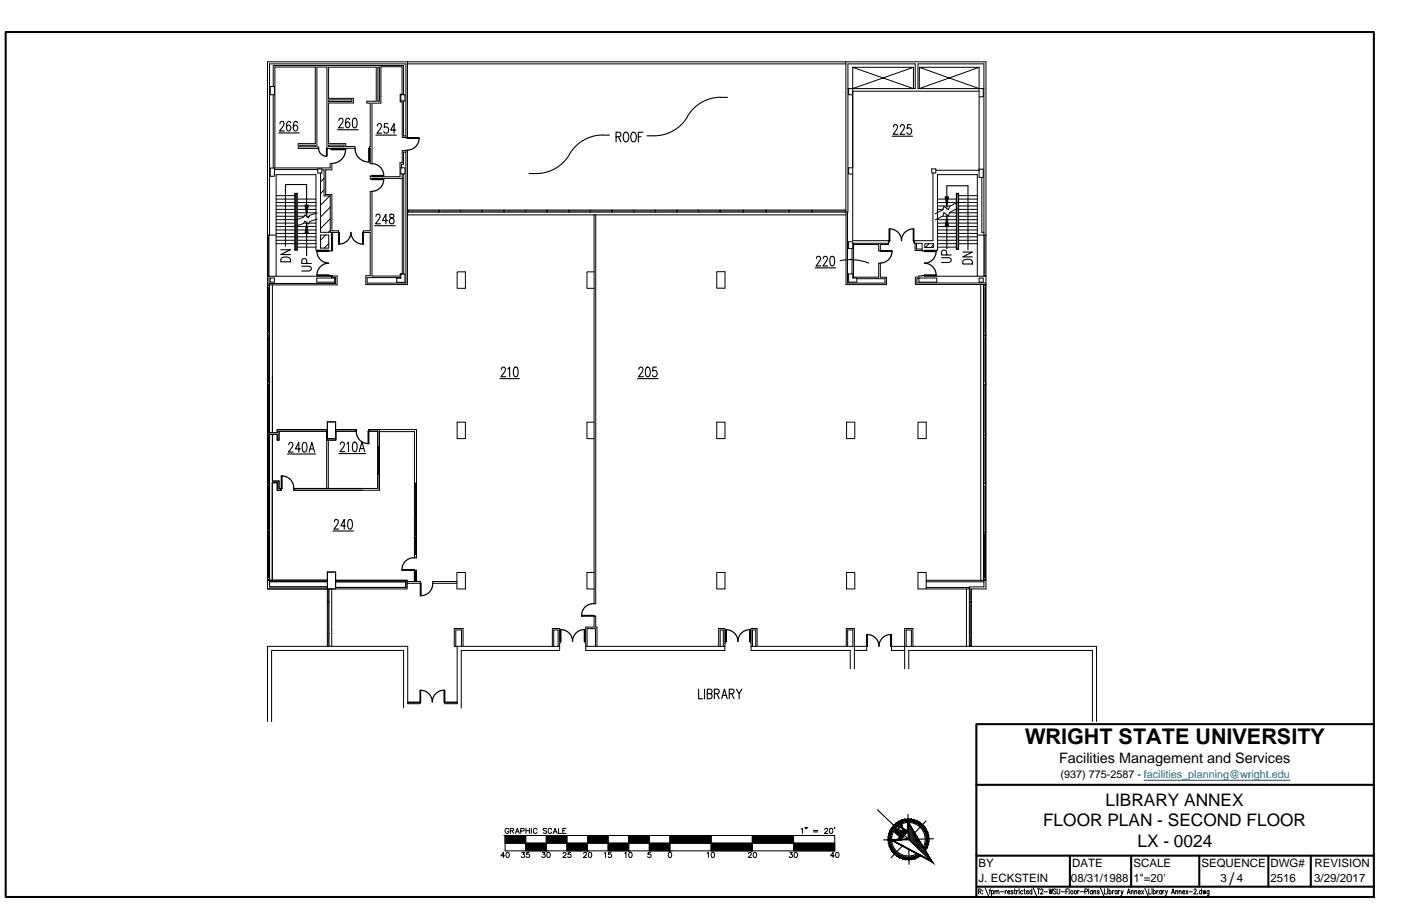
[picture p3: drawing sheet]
<svg xmlns="http://www.w3.org/2000/svg" width="432mm" height="279mm" viewBox="0 0 432 279" stroke-linecap="round" stroke-linejoin="round" font-family="sans-serif">
<defs><g id="words">
<text font-size="6.7" x="315.9" y="229.5">WRIGHT STATE UNIVERSITY</text>
<g font-size="5.3">
<text x="340.7" y="248.4">LIBRARY ANNEX</text>
<text x="321.5" y="254.9">FLOOR PLAN - SECOND FLOOR</text>
<text x="350.6" y="261.2">LX - 0024</text>
<text x="378.9" y="272.8">/</text>
</g>
<text font-size="4.4" x="326.4" y="235.4">Facilities Management and Services</text>
<g font-size="3.5">
<text x="301.6" y="267.4">BY</text>
<text x="330.4" y="267.4">DATE</text>
<text x="349.3" y="267.4">SCALE</text>
<text x="370.3" y="267.4">SEQUENCE</text>
<text x="391.6" y="267.4">DWG#</text>
<text x="405.2" y="267.4">REVISION</text>
<text x="301.6" y="272.1">J. ECKSTEIN</text>
<text x="330.1" y="272.1">08/31/1988</text>
<text x="349.3" y="272.1">1&quot;=20'</text>
<text x="376.2" y="272.1">3</text>
<text x="381.2" y="272.1">4</text>
<text x="391.6" y="272.1">2516</text>
<text x="405.1" y="272.1">3/29/2017</text>
</g>
<text font-size="3.3" x="326.9" y="240">(937) 775-2587 - facilities_planning@wright.edu</text>
</g></defs>
<!-- layer: A-EXISTING -->
<g fill="none" stroke="#000" stroke-width=".31">
<path d="M125.6 19.1v23.4h-.5v-22.8h-42v52.8M125.6 19.7h135.1M260.7 19.1v46.3M83.3 26.7h1.3v2.5h-1.3zM84.2 26.7v-6.5h40.2v9M84.2 29.2v22.6M101.3 30.8h7.1v.5h-7.1zM116.5 20.7h.4v10.5h-.4zM123.5 29.2h1.3v1.9h-1.3zM124.4 31.1v10.8h.7M261.3 27.3h1.5M261.5 27.3v1.9h1.3"/>
<path d="M262.8 20.8v53.4h11.2v.7h-.2M262.8 27.3h19.3v-7.6h-20.8v45.7h-135.7M262.8 28.1h39M281.5 20.8v6.5l-18.7-6.5h18.7l-18.7 6.5M283.4 20.8v6.5l18.4-6.5h-18.4l18.4 6.5M301.8 20.8v33.9h1.2v-2.5h-1.2M303 27.3v2.6h-1.2M303.2 27.3h-20.3v-7.6h20.3v65.5M83.3 51.8h1.3v2.6h-1.3zM84.6 52.3h13.3M90.9 59.6h.7v17.5h-.7zM91 59.8h.5v17.2h-.5z"/>
<path d="M92.4 44.8h4.8v.5h-4.8zM97.9 52.1h1.3v1.3h-1.3zM98.8 53.4v18.2h3.4v5.8M99.2 52.4h.7v8h1.9v11.2M101.3 44.8h4.8v.4h-4.8zM123.5 51.7h1.3v2h-1.3zM124 53.7v30.7h-.7v.7h-8.6v-26.1h-.6v12.2h-2.1v.5h2.1v13.3h-1.4v2.8h12.9v-41.5h-.5v41h-11.9v-1.7h10.3M124.4 53.7v30.8M125.1 42.4h-1.1v-11h-.7v-2.3h.6v-8.5h-6.5v11.2h-2.7v18.7h-.6v-4.8h-.2v-.5h.2v-13.4h-1.1v-.6h3v-10.5h-14.7v9.6h7.6v1.5h-7.6v12.5h5.3v.9h2.8v.5h-7.1v.2l-1.5-.1v-25.1h-3.1v24.6h.5v.5h-6.3v-1.5h5.3v-23.6h-12.5v31.1h17v-1.4h.6v2h-1.9v7.6h1.9v11.2h2.1v.5h-1.9v5.7h-1.2v-.3h-3.9v-23.2h-12.3v31.3M125.1 46.5h-1.1v3.7h-.7v4.3h-8.6v-.2h-.6v.9h.6v-.2h9.3M125.1 46.9h-.7v3.7h-.6v1.1M262.8 51.7h-1.3v2h1.3"/>
<path d="M287.2 52.1h1.2v1.3h-1.2zM287.5 53.4v20.8h-5.8v.7h.2M288.4 52.5h13.4M294.7 59.6h.8v17.3h-.8zM294.9 59.8h.4v16.9h-.4zM302.6 54.7v16.9h.6M82.4 72.7h.5M82.4 72.5h2.7M82.7 73v11.6M82.9 72.5v15.4M85.1 70.9h5.8M85.1 72h5.8"/>
<path d="M85.1 73h5.8M85.1 74.1h5.8M85.1 75.2h5.8M85.1 67.7h5.8M85.1 66.7h5.8M85.1 65.6h5.8M85.1 64.6h5.8M85.1 63.5h5.8M85.1 62.5h5.8M85.1 61.4h5.8M85.1 60.3h5.8M85.1 68.8h5.8"/>
<path d="M85.1 69.9h5.8M91.6 70.9h5.8M91.6 72h5.8M91.6 73h5.8M91.6 74.1h5.8M91.6 75.2h5.8M91.6 76.2h5.8M91.6 66.7h2.2M91.6 65.6h5.8M91.6 64.6h5.8M91.6 63.5h5.8M91.6 62.5h5.8"/>
<path d="M91.6 61.4h5.8M91.6 69.9h5.8M93.7 68.8h1M94.5 66.7h.8M95.2 68.8h2.2M97.8 67.6l-2.3 .7-.4 .8-1.1-.9-.5 .7-2.2 .8M97.8 65.7l-2.3 .7-.4 .8-1.1-.9-.5 .7-2.2 .8M98.8 72.5h2.5v4h-2.5zM125.6 66.3h135.1M125.6 64.8h135.1M125.9 64.8v.6M126.2 65.1h8.6"/>
<path d="M135.1 64.8v.6M135.4 64.8v.6M135.8 65.1h5.7M141.8 64.8v.6M142.1 64.8v.6M142.4 65.1h5.7M148.5 64.8v.6M148.8 64.8v.6M149.1 65.1h5.7M155.1 64.8v.6M155.4 64.8v.6M155.8 65.1h5.7"/>
<path d="M161.8 64.8v.6M162.1 64.8v.6M162.4 65.1h5.7M168.5 64.8v.6M168.8 64.8v.6M169.1 65.1h5.7M175.1 64.8v.6M175.4 64.8v.6M175.7 65.1h5.7M181.8 64.8v.6M182.1 64.8v.6M182.4 65.1h5.7"/>
<path d="M183.1 66.3v119.9h.5v-119.9M188.5 64.8v.6M188.8 64.8v.6M189.1 65.1h5.6M195.1 64.8v.6M195.4 64.8v.6M195.7 65.1h5.7M201.8 64.8v.6M202.1 64.8v.6M202.5 65.1h5.6M208.5 64.8v.6M208.8 64.8v.6"/>
<path d="M209.1 65.1h5.7M215.2 64.8v.6M215.4 64.8v.6M215.8 65.1h5.7M221.8 64.8v.6M222.1 64.8v.6M222.4 65.1h6.1M228.9 64.8v.6M229.2 64.8v.6M229.5 65.1h6.1M236 64.8v.6M236.3 64.8v.6"/>
<path d="M236.6 65.1h6.1M243.1 64.8v.6M243.4 64.8v.6M243.7 65.1h6.2M250.2 64.8v.6M250.5 64.8v.6M250.8 65.1h9.2M260.4 64.8v.6M260.7 65.4v22.4h12.5v-2.3h-1.9v-4.3h-.5v4.3h-7.7v-10.1h7.7v2h.5v-2h2.5v-1.2M261.2 65.4v21.9h11.6v-1.3h-8.7M261.5 74.6h1.3v2.1h-1.3zM262.6 76.7v7.8"/>
<path d="M262.8 75h11M281.9 74.2v.8M281.9 75h2.3v2.4h.7v-.2h4v-23.3h12.3v31.3M282 75v2.3h2.2M282.5 75v1.8h1.7M285 75.2h2.7v1.1h-2.7zM288.9 70.9h5.8M288.9 72h5.8M288.9 73h5.8M288.9 74.1h5.8M288.9 75.2h5.8M288.9 76.2h5.8"/>
<path d="M288.9 67.7h5.8M288.9 64.6h1.7M288.9 63.5h4M288.9 62.5h5.8M288.9 61.4h5.8M288.9 68.8h5.8M288.9 69.9h5.8M290.5 66.7h4.2M292.2 64.6h.2M292.6 65.6h2.1M295 64.3l-2.3 1.2-.4 1.1-1.4-1.1-.3 1.1-2.4 1.2M295 62.4l-2.3 1.2-.4 1.1-1.4-1.1-.3 1.1-2.4 1.2"/>
<path d="M295.5 70.9h5.7M295.5 72h5.7M295.5 73h5.7M295.5 74.1h5.7M295.5 75.2h5.7M295.5 67.7h5.7M295.5 66.7h5.7M295.5 65.6h5.7M295.5 64.6h5.7M295.5 63.5h5.7M295.5 62.5h5.7M295.5 61.4h5.7"/>
<path d="M295.5 60.3h5.7M295.5 68.8h5.7M295.5 69.9h5.7M301.2 72.5h2.7M303.2 72.7h.7M303.5 73.2v11.4M303.9 72.5v109.1h-18.4M303.9 72.5v-53.4h-221.5v162.5h43v-2.6h-22M82.4 85.2h20.1v-.2h-1.2v.2M82.4 88.1h.7M82.4 85.1h.5M82.8 88.5v14.1"/>
<path d="M83.1 87.9v93.1M83.3 85.7h1.3v1.3h-1.3zM84 87.9v45.5M97.6 85.7h5.5v1.3h-5.5zM102.2 85.5h1.2v1.9h-20.5M102.2 85.2v.5M102.5 85.1h1.4v2.8h-21.5M123.5 84.5h1.3v2.6h-2.5v-1.3h1.2zM140.9 83.8h2.5v5.1h-2.5zM183.1 83.8h-2.2v5.1h2.2M220.9 83.8h2.5v5.1h-2.5zM261.5 84.5h1.3v1.2h1.3v1.3h-2.6z"/>
<path d="M283.2 85.9h-.6v1.4h21.3M283.2 85.7h5.5v1.3h-5.5zM301.8 85.7h1.2v1.3h-1.2zM302.3 87.7v91.3M303.1 87.7v91.3M303.2 88.1h.7M303.2 85h.7M303.5 88.5v14.1M303.8 87.7v91.3M303.9 85.2h-19v-.2h-.7l-1 .1v.3h-1.1v2.3h21.8M82.4 118.5h.7M82.4 118.8h.7"/>
<path d="M82.4 103.4h.7M82.4 103.1h.7M82.8 103.8v14.2M82.8 119.2v14.3M303.2 118.5h.7M303.2 118.8h.7M303.2 103.4h.7M303.2 103.1h.7M303.5 103.8v14.1M303.5 119.1v14.3M82.4 134.2h.7M82.4 133.9h.7"/>
<path d="M82.8 134.6v13.9M83.1 134h2.3M84 134v14.4h2v2.2M86 133v2.7h-.6v-1.7M86 133h14.7M100.7 133v2.7h2.8v-2.7M100.7 133v17.6M100.9 130.1v5.2h2.5v-5.1M100.9 130.1h2.5v5.2h-2.5zM100.9 132.5h-15.5v.9h-2.3M101.2 135.7v14.9M103.4 132.5h6.5v.5h-6.4"/>
<path d="M103.5 133v2.7h-2.8M109.7 132.5v.5M113.9 132.5v.5M116.4 138h.5M116.4 137.8h.5M116.7 138v8M116.9 132.5v18.7h-26.4v-.6h25.9v-17.6h-2.7v-.5h14.7v39.6h-.7v-39h-10.8M140.9 130.2h2.5v5.1h-2.5zM183.1 130.2h-2.2v5.1h2.2M220.9 130.2h2.5v5.1h-2.5zM260.9 130.2h2.6v5.1h-2.6zM282.9 130.2h2.6v5.1h-2.6z"/>
<path d="M303.2 134.2h.7M303.2 133.9h.7M303.5 134.7v13.7M82.4 149.2h.7M82.4 148.9h.7M82.8 149.6v13.8M85.4 151.2h1.3M85.4 151.2v-2.3h-1.5v30M86 150.6h.7v.6h-1.3M86 150.6h.7M86.5 150.6v.6M90.7 150.6v.6"/>
<path d="M116.4 146h.5M116.4 146.2h.5M127.7 159.8h.7M127.7 154.7h.7M127.7 154.3h.7M127.7 149h.7M128.1 149.2v5.1M128.1 154.7v5.1M128.4 149.2h-.7h.7M303.2 149.2h.7M303.2 148.9h.7M303.5 149.7v13.7"/>
<path d="M82.4 178.7h.7M82.4 163.8h.7M82.4 164.1h.7M82.5 178.9h18.4M82.8 164.5v13.7M83.1 179h-.7h.7v2M83.1 179.4h17.8M103.4 176.4v5.2h-2.5M103.4 176.4h-2.5v22.9M103.4 179.4h21.6v1.8h-21.6M103.4 176.4v5.2M125.4 179.3h4.2v.6h-4.2"/>
<path d="M127.7 179.3v-3.4h.7v3.4M127.7 176.1h.7M127.7 171.8h.7M127.7 171h.7M127.7 170.8h.7M127.7 165.7h.7M127.7 165.3h.7M127.7 160.2h.7M128.1 160.2v5.1M128.1 165.7v5.1M140.8 176.5h2.6v5.1h-2.6zM140.8 179.3h-7.4v.6h7.4"/>
<path d="M183.1 176.5h-2.2v5.1h2.2M220.9 176.5h2.5v5.1h-2.5zM260.9 176.5h2.6v5.1h-2.6zM282.9 176.5h2.6v5.1h-2.6zM285.5 179.4h17.7M285.5 179h18.4M303.1 178.7h.7M303.2 179v2h-4.4M303.2 163.8h.7M303.2 164.1h.7M303.4 164.6v13.7M83.1 181h17.8"/>
<path d="M100.9 199h.5M100.9 195.5h.5M100.9 195.2h.5M100.9 185.5h.5M100.9 185.8h.5M100.9 181.9h.5M101.1 182.2v3.1M101.1 186.1v8.6M101.1 195.8v2.8M101.4 181.6v17.7M102.2 181.6v17.7M140.5 199.3v-5h1.8v5"/>
<path d="M140.9 199.3v17.7h-3.8v-.3h3.8M142.7 199.3v-5.5h-2.7v5.5h32.5M170.2 199.3v-5.5h2.3v4h.2v.5h-.2v2.3h-30.3v17.8M170.7 199.3v-5h1.3v5M180.5 199.3h42.9M180.9 199.3v-5.4h2.6v5.4M184 199.3v-5.9h-.4v-3.4h-.5v3.4h-2.6v4.4h-.2v.5h.2v2.3h42.9v-2.3h.3v-.5h-.3v-4h-1.9v5.5M222 199.3v-5h.9v5M231.5 199.3h35.6v1.3h-3.8M231.9 199.3v-5h1v5M233.4 199.3v-5.5h-1.9v4h-.2v.5h.2v2.3h30.6v5.7M260.8 199.3v-5.5h2.5v12.5"/>
<path d="M261.3 199.3v-5h1.6v5M279.3 199.3v-5h1.6v5M281.4 199.3v-5.5h-2.6v12.5M285.5 181.2h13.3M297.9 181.6v17.7M298.8 199h.6M298.8 195.5h.6M298.8 185.5h.6M298.8 185.8h.6M298.8 181v18.3M298.8 195.2h.6M298.8 181.9h.6"/>
<path d="M299.1 182.2v2.9M299.1 186.2v8.7M299.1 195.8v2.9M299.4 181.6v17.7h38.6v23.2M299.4 199.3h-24.6v1.3h4M124.4 218.3v-17.7h-40.7v21.9M125.7 216.7h3.8v.3h-3.8zM125.7 216.7v-17.4h-43.3v23.2M125.7 216.5h3.8v.2M140.9 216.5h-3.8v.2M280.1 206.3v-5.7h56.6v21.9"/>
</g>
<!-- layer: A-DOOR -->
<g fill="none" stroke="#000" stroke-width=".38">
<path d="M98.2 45.8a2.43 2.43 0 0 0 2.4 2.4M100.6 45.8l.2 2.4zM102.3 45.9h4.2v.3h-4.2zM106.5 46.1a4.3 4.3 0 0 1-4.2 4.3M109.4 45.7a4.3 4.3 0 0 0 4.3 4.3M113.7 45.7h.2v4.3h-.2zM114.6 50.5a3.6 3.6 0 0 1 3.7 3.6M114.7 55.2h3.6v.2h-3.6zM114.7 54.1h3.6v.2h-3.6zM118.3 55.4a3.6 3.6 0 0 1-3.7 3.6M125.6 42.5h3.6v.2h-3.6zM129.2 42.7a3.6 3.6 0 0 1-3.6 3.6"/>
<path d="M97.7 77.5a3.7 3.7 0 0 0 3.6 3.7 3.6 3.6 0 0 0-3.6 3.6M97.7 77.4h3.6v.1h-3.6zM104.4 71.7h.1v3.6h-.1zM108.1 71.7a3.6 3.6 0 0 1-3.6 3.6M108.2 71.7a3.6 3.6 0 0 0 3.6 3.6M111.8 71.7h.2v3.6h-.2zM271.3 77.4h3.7v.1h-3.7zM274 70.6h.2v3.6h-.2zM274.2 70.6a3.6 3.6 0 0 1 3.6 3.6 3.6 3.6 0 0 1 3.7-3.6M274.9 77.5a3.6 3.6 0 0 1-3.6 3.6M281.5 70.6h.2v3.6h-.2zM284.9 77.4h3.7v.2h-3.7z"/>
<path d="M288.5 77.5a3.6 3.6 0 0 1-3.6 3.7 3.6 3.6 0 0 1 3.6 3.6M97.7 84.8h3.6v.2h-3.6zM284.9 84.8h3.7v.2h-3.7zM109.8 133a3.6 3.6 0 0 0 3.6 3.8M113.5 133h.2v3.8h-.2zM86.7 146.8h.2v3.8h-.2zM86.9 146.8a3.6 3.6 0 0 1 3.6 3.8M123.9 175.7h3.8v.2h-3.8zM123.9 175.7v.2M127.7 172a3.6 3.6 0 0 0-3.8 3.6M129.6 179.9h.2v3.8h-.2zM133.4 179.9a3.6 3.6 0 0 1-3.7 3.8"/>
<path d="M172.7 194.2h.2v3.6h-.2zM172.8 194.2a3.6 3.6 0 0 1 3.7 3.6 3.6 3.6 0 0 1 3.6-3.6M179.3 189.8v.2v-.2h3.8v.2h-3.8M180.1 194.2h.2v3.6h-.2zM183.1 186.2a3.6 3.6 0 0 0-3.8 3.6M223.7 194.2h.1v3.6h-.1zM223.8 194.2a3.6 3.6 0 0 1 3.6 3.6 3.6 3.6 0 0 1 3.6-3.6M231.1 194.2h.2v3.6h-.2zM267.1 195.7h.2v3.6h-.2zM274.5 195.7a3.6 3.6 0 0 0-3.6 3.6 3.6 3.6 0 0 0-3.6-3.6M274.5 195.7h.3v3.6h-.3zM129.5 212.9h.1v3.6h-.1z"/>
<path d="M136.9 212.9a3.6 3.6 0 0 0-3.7 3.6 3.6 3.6 0 0 0-3.6-3.6M136.9 212.9h.2v3.6h-.2z"/>
</g>
<!-- layer: A-NOTE -->
<g fill="none" stroke="#000" stroke-width=".34">
<path d="M222.2 30a12.1 12.1 0 0 0-10.9 6.9 12.5 12.5 0 0 1-11.9 5M222.2 30h2.1M175.5 47.6a12.4 12.4 0 0 1-12.4 5.9M185.8 41.6a11.9 11.9 0 0 0-10.3 6M185.8 41.7h2M189.9 42.2l1.2-.1 .3-.5-.3-.7-1.2-.1v2.9M190.6 42.2l.8 1.5M192.5 40.9l.2-.1a1.29 1.29 0 0 1 1.1 1.8l-.1 .4a.74 .74 0 0 1-.8 .8 .74 .74 0 0 1-.7-.8l-.1-1.1zM194.8 40.9l.2-.1a1.29 1.29 0 0 1 1.1 1.8l-.1 .4a.74 .74 0 0 1-.7 .8 .74 .74 0 0 1-.8-.8l-.1-1.1zM196.7 42.2h.9M198.1 40.8h-1.4v2.9M86.5 77h3l-3 1.5h3"/>
<path d="M86.7 79.7a1.91 1.91 0 0 1 2.8 .3v.7h-3zM94.5 63.3v-6.4h-6.5v19M94.5 71.8v7M290.2 79.5l2.5 .1a.68 .68 0 0 1 .5 .6 .68 .68 0 0 1-.5 .6l-2.5 .2M291.8 78.6v-.9a.84 .84 0 0 0-.8-.6 .84 .84 0 0 0-.8 .6v.9h3M291.8 61.2v-3.9h6.5v19.8M291.8 70.1v6.6M296.7 77.7h3l-3 1.5h3M93 82.1h2.1a.79 .79 0 0 1 .9 .8l-.9 .7h-2.1M94.5 81.3l-.1-1.3-.4-.2-.7 .1-.3 .4v1h3M296.9 80.4a1.93 1.93 0 0 1 2.8 .3v.7h-3zM215.3 212.5v3h1.3"/>
<path d="M217.1 212.5v3M218 213.9l1.3-.1 .2-.4-.2-.7-1.3-.2v3h.9a.82 .82 0 0 0 .6-.8 .82 .82 0 0 0-.6-.8M220.2 213.9h1l.5-.5a.64 .64 0 0 0-.5-.9h-1v3M221 213.9l.7 1.6M222.4 215.5l.9-3 .8 3M222.7 214.5h1.1M224.8 213.9l1.2-.1 .2-.4-.2-.7-1.2-.2v3M225.5 213.9l.7 1.6M227 212.5l.8 1.4 .9-1.4M227.8 213.9v1.6"/>
</g>
<!-- layer: HATCH -->
<path d="M99.9 58.6l-1.1 1.1M99.9 55l-1.1 1.1M100.3 72.5l-1.5 1.6M101.3 75.1l-1.4 1.4M101.6 60.4l-2.8 2.9M101.8 63.9l-3 3M101.8 67.5l-3 3M101.8 71l-.6 .6M286.4 75.2l-1.2 1.1M287.7 75.5l-.8 .8" fill="none" stroke="#000" stroke-width=".31"/>
<!-- layer: A-NOTE -->
<path d="M94.5 69l.5 3h-1zM94 63.3h1l-.5 3zM291.8 66.7l.5 3h-1zM291.3 60.7h1l-.5 3.1z" fill="#000" stroke="#000" stroke-width=".31"/>
<!-- layer: ROOM-NUMBER -->
<g fill="none" stroke="#000" stroke-width=".34">
<path d="M86.3 38.2l.1-.5a.68 .68 0 0 1 .9-.1 .68 .68 0 0 1 .1 1l-1.2 1.8h1.4M89.5 37.9v-.3l-.6-.2a2.02 2.02 0 0 0 0 3 .86 .86 0 0 0 .8-1 .86 .86 0 0 0-1.1-.7l-.3 .7M91.7 37.9l-.1-.3-.6-.2a2.02 2.02 0 0 0 0 3 .86 .86 0 0 0 .8-1 .86 .86 0 0 0-1.1-.7l-.3 .7M104.5 37.1l.4-.6 .6 .1 .2 .4-.3 1-1 1.4h1.4M107.8 36.9l-.2-.3-.5-.1a1.54 1.54 0 0 0-.6 1.9l.3 .9a.88 .88 0 0 0 1.1-.7 .88 .88 0 0 0-.7-1l-.4 .1-.3 .7M108.9 36.6l.5-.1a2.02 2.02 0 0 1 0 2.9h-.2a2.36 2.36 0 0 1-.3-2.8zM116.3 38.8l.1-.4a.68 .68 0 0 1 1-.1 .68 .68 0 0 1 0 1l-1.2 1.8h1.5M119.6 38.1h-1.1v1.2a.92 .92 0 0 1 1.3 .8 .92 .92 0 0 1-1.3 .9l-.2-.5M275.4 39.2l.1-.5a.68 .68 0 0 1 1-.1 .68 .68 0 0 1 0 1l-1.2 1.8h1.4M277.5 39.2l.1-.5a.68 .68 0 0 1 1-.1 .68 .68 0 0 1 .1 1l-1.3 1.8h1.5M280.8 38.5h-1.1l-.1 1.2a.95 .95 0 0 1 1.5 .6 .95 .95 0 0 1-1.1 1.1l-.5-.5M85.9 41h6.3"/>
<path d="M104 40h6.4M115.8 41.7h6.4M122 40.1h-1.6l1.1-2v3M274.9 42h6.4M115.5 69.6h6.3M115.9 66.7l.2-.5 .6-.1 .5 .8-1.4 2.1h1.4M119.5 68h-1.6l1-1.9v2.9M120.2 66.2v.8a1.16 1.16 0 0 1 1.1 .6 1.16 1.16 0 0 1 0 1.2 .85 .85 0 0 1-1.3-.3 .85 .85 0 0 1 .6-1.2l.4-.1a.58 .58 0 0 0 .4-.6 .58 .58 0 0 0-.4-.5zM251.6 79.7l.3-.5 .6-.1 .4 .8-1.4 2.1h1.5M253.8 79.7l.2-.5 .6-.1 .4 .8-1.4 2.1h1.5M256.1 79.2l.5-.1a1.38 1.38 0 0 1 .6 1.6l-.3 1.1-.5 .2a2.28 2.28 0 0 1-.3-2.8zM251.2 82.6h6.4"/>
<path d="M259 80.4a15.6 15.6 0 0 1 8.8 .7M154.1 116.8h5.9M154.5 113.9l.1-.4a.68 .68 0 0 1 1-.1 .68 .68 0 0 1 .1 1l-1.3 1.8h1.5M156.5 113.8l.6-.6v3M158.6 113.4l.5-.2a2.36 2.36 0 0 1 .3 2.8l-.6 .2a2.23 2.23 0 0 1-.2-2.8zM196.5 116.8h6.3M196.9 113.9l.1-.4a.68 .68 0 0 1 1-.1 .68 .68 0 0 1 .1 1l-1.3 1.8h1.5M199.2 113.4l.6-.2a2.02 2.02 0 0 1 0 3h-.2a1.38 1.38 0 0 1-.7-1.7zM202.3 113.2h-1l-.2 1.3a.89 .89 0 0 1 1.4 .7 .89 .89 0 0 1-1.4 .7v-.3M89 137.2l.1-.4a.68 .68 0 0 1 1-.2 .68 .68 0 0 1 .1 1l-1.3 1.8h1.5M92.6 138.4h-1.6l1.1-1.9v2.9M93.4 136.6l.6-.1a2.02 2.02 0 0 1 0 2.9h-.2a1.38 1.38 0 0 1-.7-1.7z"/>
<path d="M95.3 139.4l.8-2.9 .9 2.9M95.6 138.4h1M104.5 139.9h8.2M104.9 137l.1-.4a.68 .68 0 0 1 1-.1 .68 .68 0 0 1 .1 1l-1.3 1.8h1.5M106.9 136.9l.5-.6v3M108.9 136.5l.5-.2a2.02 2.02 0 0 1 0 3h-.2a1.38 1.38 0 0 1-.6-1.7zM110.7 139.3l.9-3 .8 3M111 138.3h1.1M88.6 140h8.7M102.6 163.8h6.3M103 160.9l.1-.4a.68 .68 0 0 1 1-.1 .68 .68 0 0 1 .1 .9l-1.3 1.9h1.5M106.6 162.2h-1.6l1.1-2v3"/>
<path d="M107.5 160.4l.5-.2a2.02 2.02 0 0 1 0 3h-.2a1.38 1.38 0 0 1-.6-1.7z"/>
</g>
<!-- layer: A-EXISTING -->
<path d="M127.7 176.1l.7 3.2v-3.2zM127.7 176.1l.7 3.2h-.7z" fill="#000" stroke="#000" stroke-width=".31"/>
<!-- layer: BORDER -->
<path d="M1.7 9.9h421.7v266.7h-421.7zM423.4 223.3h-122.5v53.3M300.9 242h122.5M300.9 263.9h122.5M301.1 273.4h122.3M329.7 263.9v9.5M348.6 263.9v9.5M369.6 263.9v9.5M390.9 263.9v9.5M404 263.9v9.5" fill="none" stroke="#000" stroke-width=".63"/>
<!-- layer: BORDER-NOTE -->
<g fill="none" stroke="#000" stroke-width=".31">
<path d="M301.6 274.9l.7-.1v-.6l-.7-.1v1.6M302 274.9l.4 .8M302.9 274.6h.1M302.9 275.6h.1M303.6 273.8l1 2.4M304.9 274.6h.4M305.3 274.1l-.2 .3v1.3M305.6 274.9l.1-.2a.44 .44 0 0 1 .6 .5 .44 .44 0 0 1-.7 .3M305.6 274.6v1.6M306.6 275l.3-.4 .3 .1 .1 1M306.6 274.6v1.1M307.3 275l.3-.4 .2 .1 .1 1"/>
<path d="M308.3 275h1.1M309.8 274.6v1.1M310.3 274.6l-.5 .5M310.6 275.1h.6l-.1-.4a.44 .44 0 0 0-.5 .5 .44 .44 0 0 0 .6 .3M312.2 274.9l-.2-.3-.4 .1v.3l.6 .5-.2 .2-.4-.2M312.6 274.6h.3M312.7 274.1v1.3l.3 .3M313.3 274.6v1.1M313.8 274.6l-.5 .5M314.1 274.2h.1M314.1 274.6v1.1M315.2 274.9l-.1-.2a.45 .45 0 0 0-.6 .5 .45 .45 0 0 0 .7 .3"/>
<path d="M315.6 274.6h.3M315.7 274.1v1.3l.3 .3M316.3 275.1h.7l-.1-.4a.44 .44 0 0 0-.6 .5 .44 .44 0 0 0 .7 .3M318 274.9l-.1-.2a.44 .44 0 0 0-.6 .5 .44 .44 0 0 0 .7 .3M318 274.1v1.6M318.4 273.8l1.1 2.4M319.7 274.1h.8M320.1 274.1v1.6M320.8 274.5v-.1a.36 .36 0 0 1 .5-.2 .36 .36 0 0 1 .1 .5l-.7 1h.8M321.8 275h1M323.3 274.1l.3 1.6 .3-1.6 .3 1.6 .3-1.6M325.5 274.3l-.3-.2-.5 .2 .1 .4 .5 .3a.42 .42 0 0 1 0 .7 .42 .42 0 0 1-.6-.2"/>
<path d="M325.8 274.1l.1 1.4 .3 .2 .2-.1 .2-.3v-1.2M327 275h1.1M328.5 274.9h.5M329.3 274.1h-.8v1.6M329.5 274.1v1.6M332.2 274.6v1.1M332.6 274.6l-.4 .5M332.9 275h1M334.4 275l.6-.1 .1-.7-.7-.1v1.6M335.5 274.1v1.6M336.7 274.9l-.1-.2a.44 .44 0 0 0-.6 .5 .44 .44 0 0 0 .7 .3M336.7 274.6v1.1"/>
<path d="M337.1 275l.3-.4 .3 .1v1M337.1 274.6v1.1M338.8 274.9l-.2-.3-.4 .1v.3l.6 .5-.2 .2-.4-.2M339.1 273.8l1.1 2.4M340.4 274.1v1.6h.7M341.3 274.2h.1M341.4 274.6v1.1M341.8 274.9l.1-.2a.44 .44 0 0 1 .6 .5 .44 .44 0 0 1-.7 .3M341.8 274.1v1.6M342.9 274.6v1.1M343.3 274.6l-.4 .5M344.3 274.9l-.1-.2a.44 .44 0 0 0-.6 .5 .44 .44 0 0 0 .7 .3"/>
<path d="M344.3 274.6v1.1M344.7 274.6v1.1M345.2 274.6l-.5 .5M345.5 274.6l.3 1.1 .4-1.1M345.8 275.7l-.4 .5M347.4 275.7l.5-1.6 .4 1.6M347.6 275.2h.6M348.7 275l.2-.4 .3 .1 .1 1M348.7 274.6v1.1M349.7 275l.3-.4 .3 .1 .1 1M349.7 274.6v1.1M350.8 275.1h.7l-.1-.4a.44 .44 0 0 0-.6 .5 .44 .44 0 0 0 .7 .3"/>
<path d="M351.8 274.6l.6 1.1M352.4 274.6l-.6 1.1M352.8 273.8l1 2.4M354 274.1v1.6h.7M355 274.2h.1M355.1 274.6v1.1M355.4 274.9l.2-.2a.45 .45 0 0 1 .6 .5 .45 .45 0 0 1-.8 .3M355.4 274.1v1.6M356.5 274.6v1.1M357 274.6l-.5 .5M357.9 274.9v-.2a.44 .44 0 0 0-.7 .5 .44 .44 0 0 0 .7 .3M357.9 274.6v1.1"/>
<path d="M358.4 274.6v1.1M358.8 274.6l-.4 .5M359.2 274.6l.3 1.1 .3-1.1M359.5 275.7l-.4 .5M361.1 275.7l.4-1.6 .5 1.6M361.2 275.2h.6M362.3 275l.3-.4 .3 .1v1M362.3 274.6v1.1M363.4 275l.3-.4 .3 .1v1M363.4 274.6v1.1M364.5 275.1h.6v-.4a.44 .44 0 0 0-.7 .5 .44 .44 0 0 0 .7 .3M365.5 274.6l.6 1.1"/>
<path d="M366.1 274.6l-.6 1.1M366.5 275h1M368 274.5a.36 .36 0 0 1 .5-.4 .36 .36 0 0 1 .1 .6l-.7 1h.8M369.1 275.6h.1M370.3 274.9l-.1-.2a.44 .44 0 0 0-.6 .5 .44 .44 0 0 0 .7 .3M370.3 274.1v1.6M370.7 274.6l.2 1.1 .3-1.1 .2 1.1 .2-1.1M372.6 274.6v1.5l-.5 .1M372.6 274.9l-.1-.2a.44 .44 0 0 0-.6 .5 .44 .44 0 0 0 .7 .3"/>
<circle cx="330.4" cy="275.1" r=".48"/>
<circle cx="331.5" cy="275.1" r=".49"/>
</g>
<path d="M352.6 240.6h45" fill="none" stroke="#007095" stroke-width=".34"/>
<!-- layer: NORTH -->
<g fill="#000" stroke="#000" stroke-width=".31">
<path d="M275.7 256.5l1.7-.4-.7 1.3zM277.5 254.5l-.4 .5zM277.6 258l-.1 .2zM277.6 254.8v.1zM277.7 258.1l-.1 .2zM277.7 254.3l-.3 .6zM279.8 256.2l-.3 .5z"/>
<path d="M277.5 254.4l-.4 .6zM277.5 254.4l-.4 .6z"/>
<path d="M277.6 254.4l-.4 .5zM277.6 254.4l-.4 .5z"/>
<path d="M277.6 254.3l-.4 .6zM277.6 254.3l-.4 .6z"/>
<path d="M277 254.9l.1 .2zM277.7 254.2l-.7 .7zM277.7 254.2l-.7 .7zM277.7 254.2l.1 .1zM277.7 254.3h.1z"/>
<path d="M277.7 254.3l-.4 .6zM277.7 254.3l-.4 .6z"/>
<path d="M277.7 254.3l-.4 .6zM277.7 254.3l-.4 .6zM277.7 254.3l-.4 .6zM277.7 254.3l-.4 .6z"/>
<path d="M277.7 254.3l-.4 .6zM277.7 254.3l-.4 .6zM277.7 254.3l-.4 .6zM277.7 254.3l-.4 .6z"/>
<path d="M277.6 254.6l-.2 .3zM277.6 254.6l-.2 .3zM277.6 254.6l-.2 .3zM277.6 254.6l-.2 .3z"/>
<path d="M277.6 254.6l-.2 .3zM277.6 254.6l-.2 .3zM277.6 254.5l-.2 .4zM277.6 254.5l-.2 .4z"/>
<path d="M277.8 254.3l-.4 .6zM277.7 254.3l-.3 .6zM277.7 254.3l-.3 .6z"/>
<path d="M276.1 255.9l-.4 .6 1.7-.4zM276.1 255.9l-.4 .6z"/>
<path d="M277.8 258.2l-.3 .5zM277.8 258.2l-.3 .5z"/>
<path d="M277.6 258.5l-.1 .2zM277.6 258.5l-.1 .2z"/>
<path d="M276.7 257.4l.8 .7zM276.7 257.2l.9 .8-.9-.6z"/>
<path d="M277.6 254.7l-.1 .2zM277.6 254.6l-.1 .3zM277.6 254.6l-.1 .3zM277.6 254.6l-.1 .3z"/>
<path d="M277.6 254.6l-.2 .3zM277.6 254.6l-.2 .3z"/>
<path d="M277.5 254.5l-.4 .5zM277 254.9l.4-.3z"/>
<path d="M277.9 258.1l-.4 .7zM277.9 258.1l-.4 .6z"/>
<path d="M277.8 258.2l-.3 .5zM277.8 258.2l-.3 .5z"/>
<path d="M277.6 254.7l-.1 .2zM277.6 254.7l-.1 .2zM277.6 254.7l-.1 .2zM277.6 254.7l-.1 .2z"/>
<path d="M275.6 256.4l1.9 1.7zM275.6 256.4l1.9 1.7zM275.6 256.4l.5-.5zM276.1 255.9l-.4 .5zM276.1 255.9l2.8 .4zM276.1 256l3 .4zM277.6 255l1.5 1.4zM277.6 255l1.5 1.4z"/>
<path d="M277.9 258.1l-.4 .7zM277.9 258.1l-.4 .7z"/>
<path d="M277.7 258.1l-.1 .1zM277.6 258v.2zM277.6 258v.2zM277.6 258v.2z"/>
<path d="M277.6 258v.2zM277.6 258l-.1 .2z"/>
<path d="M277.6 254.8l-.1 .1zM277.6 254.7l-.1 .2zM277.6 254.7l-.1 .2zM277.6 254.7l-.1 .2z"/>
<path d="M278 258.1l-.4 .7zM278 258.1l-.4 .7zM277.9 258.1l-.3 .7zM277.9 258.1l-.3 .7z"/>
<path d="M277.8 258.2l-.2 .3zM277.8 258.2l-.2 .3z"/>
<path d="M277.7 258.1l-.1 .2zM277.7 258.1l-.1 .1zM277.7 258.1l-.1 .1zM277.7 258.1l-.1 .1z"/>
<path d="M277.7 254.8l-.1 .1zM277.6 254.8v.1z"/>
<path d="M277.6 254.6l-.2 .3zM277.6 254.6l-.2 .3z"/>
<path d="M277.8 254.8l1.7 1.7zM277.7 254.9l1.8 1.7zM279.8 256.2l-.3 .4zM279.8 256.2l-.3 .4zM279.8 256.2l.1 .1z"/>
<path d="M277.8 258.2l-.2 .2zM277.8 258.2l-.2 .3z"/>
<path d="M277.8 258.2l-.2 .2zM277.8 258.2l-.2 .2zM277.8 258.2l-.2 .2zM277.8 258.2l-.2 .2z"/>
<path d="M277.8 258.2l-.2 .2zM277.8 258.1l-.2 .3z"/>
<path d="M277.8 258.1l-.2 .2zM277.8 258.1l-.2 .3z"/>
<path d="M277.8 258.1l-.2 .2zM277.7 258.1l-.1 .2zM277.7 258.1l-.1 .2zM277.7 258.1l-.1 .2zM277.7 258.1l-.1 .2zM277.7 258.1l-.1 .2zM277.7 258.1l-.1 .2z"/>
<path d="M277.8 254.3l-.2 .2zM277.8 254.3l-.2 .2z"/>
<path d="M278 258.1l-.4 .6zM278 258.1l-.4 .6z"/>
<path d="M277.8 254.3l-.1 .2zM277.8 254.3l-.1 .2z"/>
<path d="M278.1 258l-.4 .6zM278.1 258l-.4 .6z"/>
<path d="M278.1 258l-.4 .5zM278.1 258l-.4 .5z"/>
<path d="M277.8 254.3l-.4 .6zM277.8 254.3l-.4 .6z"/>
<path d="M278.1 258l-.3 .5zM278.1 258l-.3 .5z"/>
<path d="M277.8 258.2l-.2 .2zM277.8 258.2l-.2 .2zM277.8 258.2l-.2 .2zM277.8 258.2l-.2 .2z"/>
<path d="M277.8 258.2l-.3 .5zM277.8 258.2l-.3 .5z"/>
<path d="M276.7 257.2l1.2 .2 .8-1.1zM277.4 256.1l1.3 .2-2 .9z"/>
<path d="M278.1 257.9l.2 .1zM278.1 258l-.5 .8zM278.1 258l-.5 .8zM277.4 258.7l.2 .1zM277.4 258.7h.2z"/>
<path d="M278.1 258l-.3 .5zM278.1 258l-.3 .5zM278.1 258l-.3 .5z"/>
<path d="M279 256.3l-1.1 1.1h.4zM278.7 256.3h.3l-1.1 1.1z"/>
<path d="M278.3 257.4l.4 .1 .7-1zM279.1 256.2l.3 .3-1.1 .9z"/>
<path d="M277.6 255l1.4 1.3 .1-.1zM277.7 254.9l1.4 1.3z"/>
<path d="M279.5 256.6l-.8 .9zM279.4 256.5l-.7 1z"/>
<path d="M279.8 256.2l-.6 .8zM279.8 256.2l-.6 .8z"/>
<path d="M279.8 256.3l-1.1 1.2zM279.8 256.3l-1.1 1.2zM276.8 257.3l1.9 .2zM276.6 257.1l2.1 .3zM276.6 257.1l1 .9zM276.6 257.1l1 .9z"/>
<path d="M279.8 253.7l7.7 12.3-7.5-12.5zM279.8 253.7l7.7 12.3-.6-.6zM274.4 258.9l13.1 7.1-.6-.6zM274.4 258.9l.8 .2 11.7 6.3zM274.4 258.9l.8 .2 4.7-.3zM275.2 259.1l4.7-.3 .2 .2zM279.8 253.6l.1 5.2 .2 .2zM279.8 253.6h.2l.1 5.4z"/>
<path d="M283.6 253.7l.8 .6-.5 .5zM283.6 253.7l-.4 .6 .7 .5zM282.7 253.2l.9 .5-.4 .6zM282.7 253.2l-.3 .6 .8 .5zM281.8 252.8l.9 .4-.3 .6zM281.8 252.8l-.2 .7 .8 .3zM280.9 252.6l.9 .2-.2 .7zM280.9 252.6l-.2 .7 .9 .2zM279.9 252.5l1 .1-.2 .7zM279.9 252.5v.8h.8zM278.9 252.7l1-.2v.8zM278.9 252.7l.1 .7 .9-.1zM277.9 252.9l1-.2 .1 .7zM277.9 252.9l.3 .7 .8-.2zM277 253.3l.9-.4 .3 .7zM277 253.3l.4 .7 .8-.4zM276.2 253.8l.8-.5 .4 .7zM276.2 253.8l.4 .6 .8-.4zM275.4 254.5l.8-.7 .4 .6zM275.4 254.5l.6 .5 .6-.6zM275.4 254.5l.6 .5-1.2 .2zM274.8 255.2l.6 .5 .6-.7zM274.8 255.2l.6 .5-1.1 .4zM274.3 256.1l.7 .3 .4-.7zM274.3 256.1l.7 .3-1 .6zM274 257l.7 .2 .3-.8zM274 257l.7 .2-.9 .8zM273.8 258l.7 .1 .2-.9zM273.8 258l.7 .1-.8 .9zM274.5 258.1l-.8 .9h.8zM273.7 259h.8l-.7 1zM274.5 259l-.7 1 .7-.1zM273.8 260l.7-.1-.4 1zM274.5 259.9l-.4 1 .7-.2zM274.1 260.9l.7-.2-.3 1.1zM274.8 260.7l-.3 1.1 .6-.3zM274.5 261.8l.6-.3-.1 1.2zM275.1 261.5l-.1 1.2 .6-.5zM275 262.7l.6-.5v1.2zM275.6 262.2v1.2l.6-.5zM276.2 262.9l.2 1.1-.8-.6zM276.2 262.9l.2 1.1 .4-.6zM276.8 263.4l.4 1.1-.8-.5zM276.8 263.4l.4 1.1 .4-.7zM277.6 263.8l.5 1.1-.9-.4zM277.6 263.8l.5 1.1 .3-.8zM278.4 264.1l.7 1-1-.2zM278.4 264.1l.7 1 .1-.8zM279.2 264.3l.8 .8h-.9zM279.2 264.3l.8 .8v-.7zM280 264.4l1 .7h-1zM280 264.4l1 .7-.1-.8zM280.9 264.3l1 .6-.9 .2zM280.9 264.3l1 .6-.2-.8zM281.7 264.1l1.1 .4-.9 .4zM281.7 264.1l1.1 .4-.3-.7zM282.5 263.8l1.1 .2-.8 .5zM282.5 263.8l1.1 .2-.4-.6z"/>
<path d="M284.7 261.8l1.1-.4-.5 .9zM285.1 261.1l-.4 .7 1.1-.4zM285.1 261.1l1-.6-.3 .9zM285.4 260.3l-.3 .8 1-.6zM285.4 260.3l.9-.7-.2 .9zM285.5 259.5l-.1 .8 .9-.7zM286.3 258.6v1l-.8-.1zM285.6 258.6l-.1 .9 .8-.9zM286.2 257.6l.1 1h-.7zM285.5 257.8l.1 .8 .6-1zM285.9 256.7l.3 .9-.7 .2zM285.2 256.9l.3 .9 .4-1.1zM285.5 255.8l.4 .9-.7 .2zM284.9 256.2l.3 .7 .3-1.1zM285 255l.5 .8-.6 .4zM284.4 255.5l.5 .7 .1-1.2zM284.4 254.3l.6 .7-.6 .5zM284.4 254.3l-.5 .5 .5 .7z"/>
</g>
<path d="M277.3 254.8l.1 .1M277.4 254.8h.1M277.5 254.9h.1M277.6 254.6v.1M277.6 258.3v.2M277.6 258.5h.1M277.6 254.7h.1M277.7 254.5l-.1 .1M277.8 258.2h.1M277.8 258.1l-.1 .1M277.9 258.1l-.1 .1M278.1 257.9v.1" fill="none" stroke="#000" stroke-width=".31"/>
<circle cx="277.6" cy="255" r=".17" fill="#000"/>
<g fill="none" stroke="#000" stroke-width=".34">
<path d="M270.4 249.7l6.6 6.3M277 258.9l-4.7 .1M278.6 257.4l8.6 8.3M279.8 251.1l.1 4.7M280.1 254l.2 5.1M280.4 254.5l.2 4.8M280.7 254.9l.1 4.7M281 255.5l.1 4.4M281.3 255.9l.1 4.3M281.6 256.4l.1 4M282.2 257.4l.1 3.6M282.5 257.8v3.5"/>
<path d="M282.8 258.3v3.2M283.3 259.3l.1 2.8M283.6 259.8v2.6M285.4 253.2l-3.5 3.7 .1 3.8M287.7 258.7l-4.7 .1 .1 3M278.1 260.8l-3.5 3.8M280.1 261.8l.1 4.7M283.9 260.2v2.4M284.2 260.7v2.2M284.5 261.2v2M284.5 261.3a5.2 5.2 0 0 0-3.7-7.6 5.2 5.2 0 0 0-5.9 6.1 5.2 5.2 0 0 0 7.8 3.5M284.7 261.7l.1 1.7"/>
<path d="M285 262.2l.1 1.5M285.3 262.7l.1 1.3M285.6 263.1v1.2M285.9 263.6v.9M286.2 264.1v.7M286.5 264.6v.5M286.8 265.1v.2M287.1 265.5v.1"/>
</g>
<!-- layer: Graphic Scale -->
<g fill="none" stroke="#000" stroke-width=".31">
<path d="M155.7 257.7h101.6v4.7h-101.6zM156.8 255.8a.59 .59 0 0 0-.6-.3 .59 .59 0 0 0-.5 .5v.4a.57 .57 0 0 0 .5 .6 .57 .57 0 0 0 .6-.6h-.4M157.3 256.2l.9-.1 .1-.5-1-.1v1.5M157.8 256.2l.5 .8M158.8 257l.6-1.5 .7 1.5M159.1 256.5h.7M160.5 256.3l1-.2v-.5l-1-.1v1.5M162 257.7v4.7M162.1 255.5v1.5M162.1 256.2h1.1M163.2 255.5v1.5M163.8 255.5v1.5"/>
<path d="M165.5 255.8a.56 .56 0 0 0-.7-.4 .56 .56 0 0 0-.4 .6v.4a.56 .56 0 0 0 .4 .6 .56 .56 0 0 0 .7-.4M168.4 257.7v4.7M168.5 255.7l-.4-.2-.7 .2 .2 .3 .9 .6v.2l-.4 .2-.7-.2M170 255.8a.56 .56 0 0 0-.6-.4 .56 .56 0 0 0-.5 .6v.4a.56 .56 0 0 0 .5 .6 .56 .56 0 0 0 .6-.4M170.5 257l.6-1.5 .6 1.5M170.7 256.5h.8M172.1 255.5v1.5h1M173.5 256.2h.5M174.4 255.5h-.9v1.5h.9M174.7 257.7v4.7M181.1 257.7v4.7M187.4 257.7v4.7"/>
<path d="M193.8 257.7v4.7M200.1 257.7v4.7M206.5 257.7v4.7M219.2 257.7v4.7M231.9 257.7v4.7M244.6 257.7v4.7M246.9 255.7l.4-.2v1.5M248.3 255.2h-.2h.2l-.2 .4M248.7 255.2l-.1 .4M250.7 256.1h1.4M250.7 256.6h1.4M254.2 255.8l.3-.3h.4l.2 .2-1 1.3h1.1"/>
<path d="M255.8 255.5a.79 .79 0 0 1 1 .6 .79 .79 0 0 1-.6 .9l-.5-.3zM257.3 255.2l-.2 .4M155.5 263.9h-1.1l.8-1v1.5M155.7 260h101.6M156.1 262.9a.73 .73 0 0 1 .9 .8 .73 .73 0 0 1-.9 .7l-.2-.6zM160.8 262.9h.9l-.5 .6a.54 .54 0 0 1 .5 .5 .54 .54 0 0 1-.4 .5 .54 .54 0 0 1-.6-.4M163.1 262.9h-.7l-.1 .6a.56 .56 0 0 1 .8 0 .56 .56 0 0 1-.1 .9 .56 .56 0 0 1-.8-.3M167.1 262.9h.9l-.5 .6a.53 .53 0 0 1 .5 .4 .53 .53 0 0 1-.4 .6 .53 .53 0 0 1-.6-.4M168.8 262.9a.73 .73 0 0 1 .8 .8 .73 .73 0 0 1-.8 .7l-.3-.6zM173.5 263.2l.3-.3 .7 .3-1 1.2h1M175.9 262.9h-.8v.6a.56 .56 0 0 1 .8 0 .56 .56 0 0 1-.1 .9 .56 .56 0 0 1-.8-.3M179.9 263.2l.3-.3 .6 .3-.2 .5-.8 .7h1.1"/>
<path d="M181.5 262.9a.73 .73 0 0 1 .9 .8 .73 .73 0 0 1-.9 .7l-.2-.6zM186.2 263.2l.4-.3v1.5M188.4 262.9h-.8l-.1 .6a.57 .57 0 0 1 .9 0 .57 .57 0 0 1-.1 .8 .57 .57 0 0 1-.8-.2M192.5 263.2l.4-.3v1.5M194 262.9a.77 .77 0 0 1 .9 .6 .77 .77 0 0 1-.5 .9h-.4l-.1-.3zM200.5 262.9h-.7l-.1 .6a.56 .56 0 0 1 .8 0 .56 .56 0 0 1-.1 .9 .56 .56 0 0 1-.8-.3M206.2 262.9a.73 .73 0 0 1 .8 .8 .73 .73 0 0 1-.8 .7l-.2-.6zM217.9 263.2l.4-.3v1.5M219.4 262.9a.77 .77 0 0 1 .9 .6 .77 .77 0 0 1-.5 .9h-.4l-.1-.3zM230.7 263.2l.3-.3 .6 .3-.2 .5-.8 .7h1.1M232.3 262.9a.77 .77 0 0 1 1 .6 .77 .77 0 0 1-.6 .9h-.4l-.1-.3zM243.3 262.9h.9l-.5 .6a.53 .53 0 0 1 .5 .4 .53 .53 0 0 1-.4 .6 .53 .53 0 0 1-.6-.4"/>
<path d="M245 262.9a.73 .73 0 0 1 .8 .8 .73 .73 0 0 1-.8 .7l-.3-.6zM257.1 263.9h-1.1l.8-1v1.5M257.7 262.9a.77 .77 0 0 1 1 .6 .77 .77 0 0 1-.6 .9h-.4l-.1-.3z"/>
</g>
<g fill="#000" stroke="#000" stroke-width=".31">
<path d="M155.7 257.7l6.3 2.3v-2.3zM155.7 257.7l6.3 2.3h-6.3z"/>
<path d="M168.4 257.7l6.3 2.3v-2.3zM168.4 257.7l6.3 2.3h-6.3z"/>
<path d="M181.1 257.7l6.3 2.3v-2.3zM181.1 257.7l6.3 2.3h-6.3z"/>
<path d="M193.8 257.7l6.3 2.3v-2.3zM193.8 257.7l6.3 2.3h-6.3z"/>
<path d="M206.5 257.7l12.7 2.3v-2.3zM206.5 257.7l12.7 2.3h-12.7z"/>
<path d="M231.9 257.7l12.7 2.3v-2.3zM231.9 257.7l12.7 2.3h-12.7z"/>
<path d="M162 260l6.4 2.4v-2.4zM162 260l6.4 2.4h-6.4z"/>
<path d="M174.7 260l6.4 2.4v-2.4zM174.7 260l6.4 2.4h-6.4z"/>
<path d="M187.4 260l6.4 2.4v-2.4zM187.4 260l6.4 2.4h-6.4z"/>
<path d="M200.1 260l6.4 2.4v-2.4zM200.1 260l6.4 2.4h-6.4z"/>
<path d="M219.2 260l12.7 2.4v-2.4zM219.2 260l12.7 2.4h-12.7z"/>
<path d="M244.6 260l12.7 2.4v-2.4zM244.6 260l12.7 2.4h-12.7z"/>
</g>
<use href="#words"/>
</svg>
